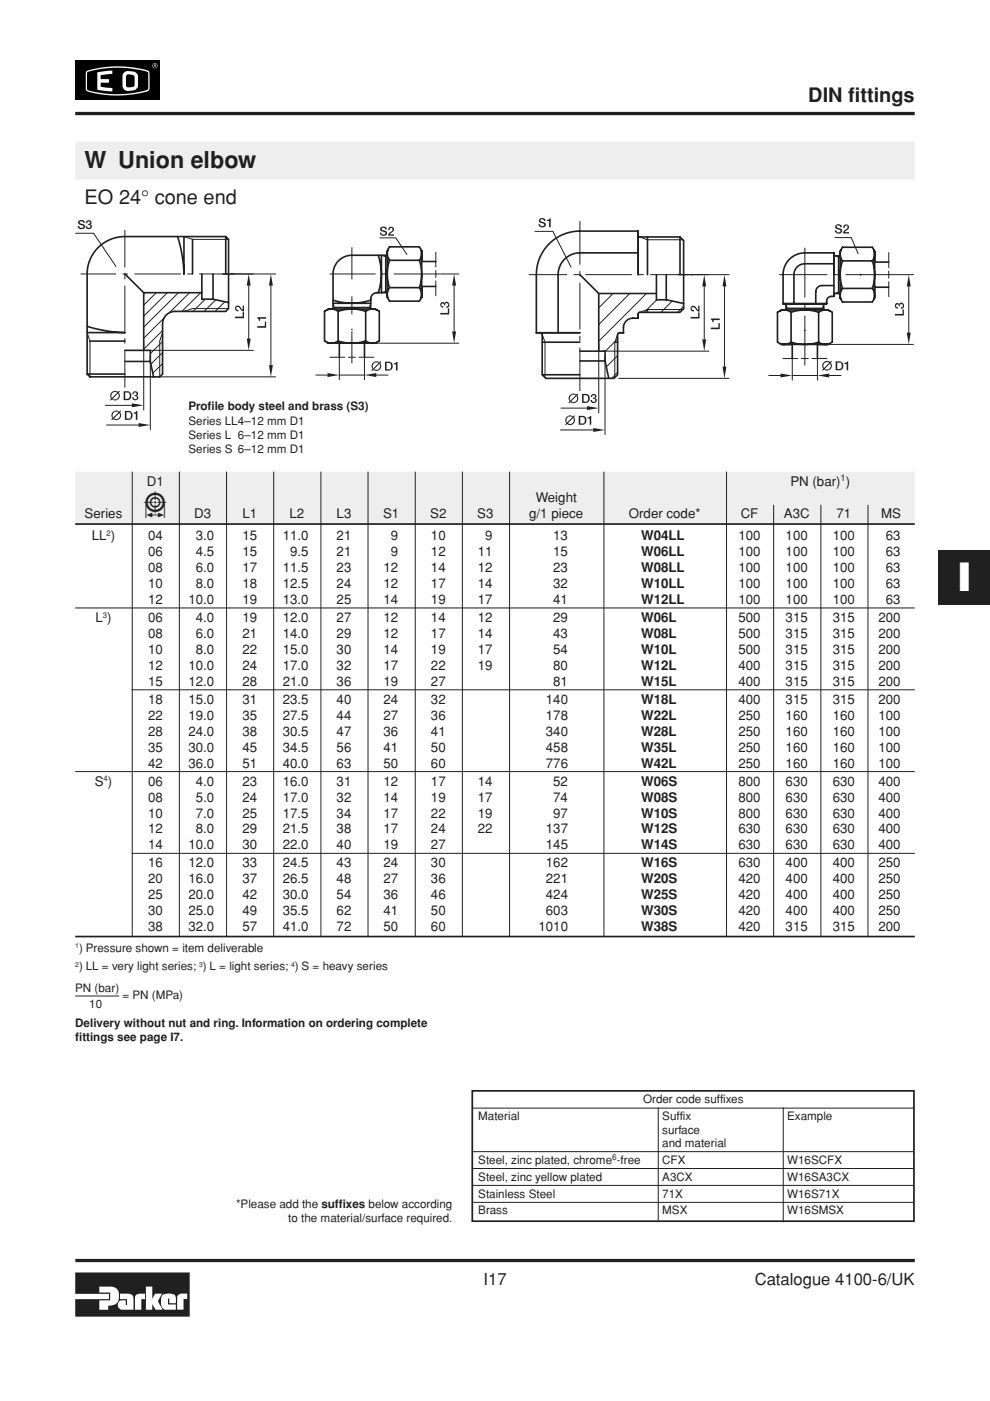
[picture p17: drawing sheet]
<svg xmlns="http://www.w3.org/2000/svg" width="210mm" height="297mm" viewBox="0 0 210 297" stroke-linecap="round" stroke-linejoin="round" font-family="sans-serif">
<defs><g id="words">
<text font-size="8.5" fill="#fff" x="203.1" y="125.2">I</text>
<text font-size="7.1" fill="#231f20" x="30.5" y="109.8">5</text>
<text font-size="4.9" fill="#231f20" x="17.9" y="35.6">W Union elbow</text>
<g font-size="4.2" fill="#231f20">
<text x="171.4" y="21.6">DIN fittings</text>
<text x="17.9" y="43.3">EO 24° cone end</text>
</g>
<g font-size="3.5" fill="#231f20">
<text x="102.5" y="272.4">I17</text>
<text x="160" y="272.4">Catalogue 4100-6/UK</text>
</g>
<g font-size="2.8" fill="#231f20">
<text x="31.1" y="103">D1</text>
<text x="113.6" y="106.4">Weight</text>
<text x="167.6" y="103">PN (bar) )</text>
<text x="17.9" y="109.8">Series</text>
<text x="41.2" y="109.8">D3</text>
<text x="51.4" y="109.8">L1</text>
<text x="61.4" y="109.8">L2</text>
<text x="71.4" y="109.8">L3</text>
<text x="81.2" y="109.8">S1</text>
<text x="91.2" y="109.8">S2</text>
<text x="101.2" y="109.8">S3</text>
<text x="112.2" y="109.8">g/1 piece</text>
<text x="133.3" y="109.8">Order code*</text>
<text x="157" y="109.8">CF</text>
<text x="166.2" y="109.8">A3C</text>
<text x="177.4" y="109.8">71</text>
<text x="186.8" y="109.8">MS</text>
<text x="19.4" y="114.5">LL )</text>
<text x="31.4" y="114.5">04</text>
<text x="31.4" y="117.9">06</text>
<text x="41.5" y="117.9">4.5</text>
<text x="41.5" y="114.5">3.0</text>
<text x="51.4" y="117.9">15</text>
<text x="51.4" y="114.5">15</text>
<text x="60" y="114.5">11.0</text>
<text x="61.5" y="117.9">9.5</text>
<text x="71.4" y="117.9">21</text>
<text x="71.4" y="114.5">21</text>
<text x="82.9" y="117.9">9</text>
<text x="82.9" y="114.5">9</text>
<text x="91.4" y="117.9">12</text>
<text x="91.4" y="114.5">10</text>
<text x="101.3" y="117.9">11</text>
<text x="102.9" y="114.5">9</text>
<text x="117.3" y="117.9">15</text>
<text x="117.3" y="114.5">13</text>
<text x="135.9" y="114.5">W04LL</text>
<text x="135.9" y="117.9">W06LL</text>
<text x="156.6" y="114.5">100</text>
<text x="156.6" y="117.9">100</text>
<text x="166.6" y="114.5">100</text>
<text x="166.6" y="117.9">100</text>
<text x="176.6" y="114.5">100</text>
<text x="176.6" y="117.9">100</text>
<text x="187.8" y="114.5">63</text>
<text x="187.8" y="117.9">63</text>
<text x="31.4" y="121.3">08</text>
<text x="31.4" y="124.7">10</text>
<text x="41.5" y="121.3">6.0</text>
<text x="41.5" y="124.7">8.0</text>
<text x="51.4" y="121.3">17</text>
<text x="51.4" y="124.7">18</text>
<text x="60" y="121.3">11.5</text>
<text x="60" y="124.7">12.5</text>
<text x="71.4" y="121.3">23</text>
<text x="71.4" y="124.7">24</text>
<text x="81.3" y="121.3">12</text>
<text x="81.3" y="124.7">12</text>
<text x="91.4" y="121.3">14</text>
<text x="91.4" y="124.7">17</text>
<text x="101.3" y="121.3">12</text>
<text x="101.3" y="124.7">14</text>
<text x="117.3" y="121.3">23</text>
<text x="117.3" y="124.7">32</text>
<text x="135.9" y="121.3">W08LL</text>
<text x="135.9" y="124.7">W10LL</text>
<text x="156.6" y="121.3">100</text>
<text x="156.6" y="124.7">100</text>
<text x="166.6" y="121.3">100</text>
<text x="166.6" y="124.7">100</text>
<text x="176.6" y="121.3">100</text>
<text x="176.6" y="124.7">100</text>
<text x="187.8" y="121.3">63</text>
<text x="187.8" y="124.7">63</text>
<text x="20.2" y="131.9">L )</text>
<text x="31.4" y="128.1">12</text>
<text x="31.4" y="131.9">06</text>
<text x="40" y="128.1">10.0</text>
<text x="41.5" y="131.9">4.0</text>
<text x="51.4" y="128.1">19</text>
<text x="51.4" y="131.9">19</text>
<text x="60" y="128.1">13.0</text>
<text x="60" y="131.9">12.0</text>
<text x="71.4" y="128.1">25</text>
<text x="71.4" y="131.9">27</text>
<text x="81.3" y="131.9">12</text>
<text x="81.3" y="128.1">14</text>
<text x="91.4" y="131.9">14</text>
<text x="91.4" y="128.1">19</text>
<text x="101.3" y="131.9">12</text>
<text x="101.3" y="128.1">17</text>
<text x="117.3" y="131.9">29</text>
<text x="117.3" y="128.1">41</text>
<text x="135.9" y="128.1">W12LL</text>
<text x="135.9" y="131.9">W06L</text>
<text x="156.6" y="128.1">100</text>
<text x="156.6" y="131.9">500</text>
<text x="166.6" y="128.1">100</text>
<text x="166.6" y="131.9">315</text>
<text x="176.6" y="128.1">100</text>
<text x="176.6" y="131.9">315</text>
<text x="186.2" y="131.9">200</text>
<text x="187.8" y="128.1">63</text>
<text x="31.4" y="135.3">08</text>
<text x="41.5" y="135.3">6.0</text>
<text x="51.4" y="135.3">21</text>
<text x="60" y="135.3">14.0</text>
<text x="71.4" y="135.3">29</text>
<text x="81.3" y="135.3">12</text>
<text x="91.4" y="135.3">17</text>
<text x="101.3" y="135.3">14</text>
<text x="117.3" y="135.3">43</text>
<text x="135.9" y="135.3">W08L</text>
<text x="156.6" y="135.3">500</text>
<text x="166.6" y="135.3">315</text>
<text x="176.6" y="135.3">315</text>
<text x="186.2" y="135.3">200</text>
<text x="31.4" y="138.7">10</text>
<text x="31.4" y="142">12</text>
<text x="40" y="142">10.0</text>
<text x="41.5" y="138.7">8.0</text>
<text x="51.4" y="142">24</text>
<text x="51.4" y="138.7">22</text>
<text x="60" y="142">17.0</text>
<text x="60" y="138.7">15.0</text>
<text x="71.4" y="142">32</text>
<text x="71.4" y="138.7">30</text>
<text x="81.3" y="142">17</text>
<text x="81.3" y="138.7">14</text>
<text x="91.4" y="142">22</text>
<text x="91.4" y="138.7">19</text>
<text x="101.3" y="142">19</text>
<text x="101.3" y="138.7">17</text>
<text x="117.3" y="142">80</text>
<text x="117.3" y="138.7">54</text>
<text x="135.9" y="138.7">W10L</text>
<text x="135.9" y="142">W12L</text>
<text x="156.6" y="138.7">500</text>
<text x="156.6" y="142">400</text>
<text x="166.6" y="138.7">315</text>
<text x="166.6" y="142">315</text>
<text x="176.6" y="138.7">315</text>
<text x="176.6" y="142">315</text>
<text x="186.2" y="138.7">200</text>
<text x="186.2" y="142">200</text>
<text x="31.4" y="145.4">15</text>
<text x="31.4" y="149.2">18</text>
<text x="40" y="145.4">12.0</text>
<text x="40" y="149.2">15.0</text>
<text x="51.4" y="145.4">28</text>
<text x="51.4" y="149.2">31</text>
<text x="60" y="145.4">21.0</text>
<text x="60" y="149.2">23.5</text>
<text x="71.4" y="145.4">36</text>
<text x="71.4" y="149.2">40</text>
<text x="81.3" y="145.4">19</text>
<text x="81.3" y="149.2">24</text>
<text x="91.4" y="145.4">27</text>
<text x="91.4" y="149.2">32</text>
<text x="115.7" y="149.2">140</text>
<text x="117.3" y="145.4">81</text>
<text x="135.9" y="145.4">W15L</text>
<text x="135.9" y="149.2">W18L</text>
<text x="156.6" y="145.4">400</text>
<text x="156.6" y="149.2">400</text>
<text x="166.6" y="145.4">315</text>
<text x="166.6" y="149.2">315</text>
<text x="176.6" y="145.4">315</text>
<text x="176.6" y="149.2">315</text>
<text x="186.2" y="145.4">200</text>
<text x="186.2" y="149.2">200</text>
<text x="31.4" y="152.6">22</text>
<text x="31.4" y="156">28</text>
<text x="40" y="152.6">19.0</text>
<text x="40" y="156">24.0</text>
<text x="51.4" y="152.6">35</text>
<text x="51.4" y="156">38</text>
<text x="60" y="152.6">27.5</text>
<text x="60" y="156">30.5</text>
<text x="71.4" y="152.6">44</text>
<text x="71.4" y="156">47</text>
<text x="81.3" y="152.6">27</text>
<text x="81.3" y="156">36</text>
<text x="91.4" y="152.6">36</text>
<text x="91.4" y="156">41</text>
<text x="115.7" y="152.6">178</text>
<text x="115.7" y="156">340</text>
<text x="135.9" y="152.6">W22L</text>
<text x="135.9" y="156">W28L</text>
<text x="156.6" y="152.6">250</text>
<text x="156.6" y="156">250</text>
<text x="166.6" y="152.6">160</text>
<text x="166.6" y="156">160</text>
<text x="176.6" y="152.6">160</text>
<text x="176.6" y="156">160</text>
<text x="186.2" y="152.6">100</text>
<text x="186.2" y="156">100</text>
<text x="31.4" y="159.4">35</text>
<text x="40" y="159.4">30.0</text>
<text x="51.4" y="159.4">45</text>
<text x="60" y="159.4">34.5</text>
<text x="71.4" y="159.4">56</text>
<text x="81.3" y="159.4">41</text>
<text x="91.4" y="159.4">50</text>
<text x="115.7" y="159.4">458</text>
<text x="135.9" y="159.4">W35L</text>
<text x="156.6" y="159.4">250</text>
<text x="166.6" y="159.4">160</text>
<text x="176.6" y="159.4">160</text>
<text x="186.2" y="159.4">100</text>
<text x="20.1" y="166.6">S )</text>
<text x="31.4" y="162.8">42</text>
<text x="31.4" y="166.6">06</text>
<text x="40" y="162.8">36.0</text>
<text x="41.5" y="166.6">4.0</text>
<text x="51.4" y="162.8">51</text>
<text x="51.4" y="166.6">23</text>
<text x="60" y="162.8">40.0</text>
<text x="60" y="166.6">16.0</text>
<text x="71.4" y="162.8">63</text>
<text x="71.4" y="166.6">31</text>
<text x="81.3" y="166.6">12</text>
<text x="81.3" y="162.8">50</text>
<text x="91.4" y="166.6">17</text>
<text x="91.4" y="162.8">60</text>
<text x="101.3" y="166.6">14</text>
<text x="115.7" y="162.8">776</text>
<text x="117.3" y="166.6">52</text>
<text x="135.9" y="162.8">W42L</text>
<text x="135.9" y="166.6">W06S</text>
<text x="156.6" y="162.8">250</text>
<text x="156.6" y="166.6">800</text>
<text x="166.6" y="162.8">160</text>
<text x="166.6" y="166.6">630</text>
<text x="176.6" y="162.8">160</text>
<text x="176.6" y="166.6">630</text>
<text x="186.2" y="162.8">100</text>
<text x="186.2" y="166.6">400</text>
<text x="31.4" y="169.9">08</text>
<text x="31.4" y="173.3">10</text>
<text x="41.5" y="169.9">5.0</text>
<text x="41.5" y="173.3">7.0</text>
<text x="51.4" y="169.9">24</text>
<text x="51.4" y="173.3">25</text>
<text x="60" y="169.9">17.0</text>
<text x="60" y="173.3">17.5</text>
<text x="71.4" y="169.9">32</text>
<text x="71.4" y="173.3">34</text>
<text x="81.3" y="169.9">14</text>
<text x="81.3" y="173.3">17</text>
<text x="91.4" y="169.9">19</text>
<text x="91.4" y="173.3">22</text>
<text x="101.3" y="169.9">17</text>
<text x="101.3" y="173.3">19</text>
<text x="117.3" y="169.9">74</text>
<text x="117.3" y="173.3">97</text>
<text x="135.9" y="169.9">W08S</text>
<text x="135.9" y="173.3">W10S</text>
<text x="156.6" y="169.9">800</text>
<text x="156.6" y="173.3">800</text>
<text x="166.6" y="169.9">630</text>
<text x="166.6" y="173.3">630</text>
<text x="176.6" y="169.9">630</text>
<text x="176.6" y="173.3">630</text>
<text x="186.2" y="169.9">400</text>
<text x="186.2" y="173.3">400</text>
<text x="31.4" y="176.7">12</text>
<text x="41.5" y="176.7">8.0</text>
<text x="51.4" y="176.7">29</text>
<text x="60" y="176.7">21.5</text>
<text x="71.4" y="176.7">38</text>
<text x="81.3" y="176.7">17</text>
<text x="91.4" y="176.7">24</text>
<text x="101.3" y="176.7">22</text>
<text x="115.7" y="176.7">137</text>
<text x="135.9" y="176.7">W12S</text>
<text x="156.6" y="176.7">630</text>
<text x="166.6" y="176.7">630</text>
<text x="176.6" y="176.7">630</text>
<text x="186.2" y="176.7">400</text>
<text x="31.4" y="180.1">14</text>
<text x="31.4" y="183.9">16</text>
<text x="40" y="180.1">10.0</text>
<text x="40" y="183.9">12.0</text>
<text x="51.4" y="180.1">30</text>
<text x="51.4" y="183.9">33</text>
<text x="60" y="180.1">22.0</text>
<text x="60" y="183.9">24.5</text>
<text x="71.4" y="180.1">40</text>
<text x="71.4" y="183.9">43</text>
<text x="81.3" y="180.1">19</text>
<text x="81.3" y="183.9">24</text>
<text x="91.4" y="180.1">27</text>
<text x="91.4" y="183.9">30</text>
<text x="115.7" y="180.1">145</text>
<text x="115.7" y="183.9">162</text>
<text x="135.9" y="180.1">W14S</text>
<text x="135.9" y="183.9">W16S</text>
<text x="156.6" y="180.1">630</text>
<text x="156.6" y="183.9">630</text>
<text x="166.6" y="180.1">630</text>
<text x="166.6" y="183.9">400</text>
<text x="176.6" y="180.1">630</text>
<text x="176.6" y="183.9">400</text>
<text x="186.2" y="180.1">400</text>
<text x="186.2" y="183.9">250</text>
<text x="31.4" y="187.3">20</text>
<text x="31.4" y="190.7">25</text>
<text x="40" y="187.3">16.0</text>
<text x="40" y="190.7">20.0</text>
<text x="51.4" y="187.3">37</text>
<text x="51.4" y="190.7">42</text>
<text x="60" y="187.3">26.5</text>
<text x="60" y="190.7">30.0</text>
<text x="71.4" y="187.3">48</text>
<text x="71.4" y="190.7">54</text>
<text x="81.3" y="187.3">27</text>
<text x="81.3" y="190.7">36</text>
<text x="91.4" y="187.3">36</text>
<text x="91.4" y="190.7">46</text>
<text x="115.7" y="187.3">221</text>
<text x="115.7" y="190.7">424</text>
<text x="135.9" y="187.3">W20S</text>
<text x="135.9" y="190.7">W25S</text>
<text x="156.6" y="187.3">420</text>
<text x="156.6" y="190.7">420</text>
<text x="166.6" y="187.3">400</text>
<text x="166.6" y="190.7">400</text>
<text x="176.6" y="187.3">400</text>
<text x="176.6" y="190.7">400</text>
<text x="186.2" y="187.3">250</text>
<text x="186.2" y="190.7">250</text>
<text x="31.4" y="194.1">30</text>
<text x="31.4" y="197.5">38</text>
<text x="40" y="194.1">25.0</text>
<text x="40" y="197.5">32.0</text>
<text x="51.4" y="194.1">49</text>
<text x="51.4" y="197.5">57</text>
<text x="60" y="194.1">35.5</text>
<text x="60" y="197.5">41.0</text>
<text x="71.4" y="194.1">62</text>
<text x="71.4" y="197.5">72</text>
<text x="81.3" y="194.1">41</text>
<text x="81.3" y="197.5">50</text>
<text x="91.4" y="194.1">50</text>
<text x="91.4" y="197.5">60</text>
<text x="114.2" y="197.5">1010</text>
<text x="115.7" y="194.1">603</text>
<text x="135.9" y="194.1">W30S</text>
<text x="135.9" y="197.5">W38S</text>
<text x="156.6" y="194.1">420</text>
<text x="156.6" y="197.5">420</text>
<text x="166.6" y="194.1">400</text>
<text x="166.6" y="197.5">315</text>
<text x="176.6" y="194.1">400</text>
<text x="176.6" y="197.5">315</text>
<text x="186.2" y="194.1">250</text>
<text x="186.2" y="197.5">200</text>
</g>
<text font-size="2.6" fill="#231f20" x="16.4" y="48.7">S3</text>
<g font-size="2.5" fill="#231f20">
<text x="40" y="87">Profile body steel and brass (S3)</text>
<text x="40" y="90">Series LL4–12 mm D1</text>
<text x="40" y="93">Series L 6–12 mm D1</text>
<text x="40" y="96">Series S 6–12 mm D1</text>
<text x="16.8" y="201.8">) Pressure shown = item deliverable</text>
<text x="16.8" y="205.8">) LL = very light series; ) L = light series; ) S = heavy series</text>
<text x="15.9" y="210.3">PN (bar)</text>
<text x="18.9" y="213.8">10</text>
<text x="26" y="211.7">= PN (MPa)</text>
<text x="15.9" y="217.8">Delivery without nut and ring. Information on ordering complete</text>
<text x="15.9" y="220.7">fittings see page I7.</text>
<text x="136.3" y="233.9">Order code suffixes</text>
<text x="101.4" y="237.5">Material</text>
<text x="140.4" y="237.5">Suffix</text>
<text x="166.9" y="237.5">Example</text>
<text x="140.4" y="240.3">surface</text>
<text x="140.4" y="243.2">and material</text>
<text x="101.4" y="246.8">Steel, zinc plated, chrome -free</text>
<text x="101.4" y="250.3">Steel, zinc yellow plated</text>
<text x="140.4" y="246.8">CFX</text>
<text x="140.4" y="250.3">A3CX</text>
<text x="166.9" y="246.8">W16SCFX</text>
<text x="166.9" y="250.3">W16SA3CX</text>
<text x="50" y="256.1">*Please add the suffixes below according</text>
<text x="101.4" y="253.9">Stainless Steel</text>
<text x="101.4" y="257.5">Brass</text>
<text x="140.4" y="253.9">71X</text>
<text x="140.4" y="257.5">MSX</text>
<text x="166.9" y="253.9">W16S71X</text>
<text x="166.9" y="257.5">W16SMSX</text>
<text x="61.1" y="259.1">to the material/surface required.</text>
</g>
<text font-size="2" fill="#231f20" x="178.2" y="102.1">1</text>
<g font-size="1.7" fill="#231f20">
<text x="22.6" y="113.6">2</text>
<text x="21.8" y="131">3</text>
<text x="22" y="165.6">4</text>
<text x="129.8" y="245.9">6</text>
</g>
<g font-size="1.4" fill="#231f20">
<text x="15.9" y="200.9">1</text>
<text x="15.9" y="204.9">2</text>
<text x="42.2" y="204.9">3</text>
<text x="61.7" y="204.9">4</text>
</g>
</g></defs>
<path d="M208.9 11.1h1.1M208.9 285.9h1.1" fill="none" stroke="#000" stroke-width=".21"/>
<g fill="#fff">
<path d="M206 9.6h3.9v3h-3.9z"/>
<path d="M206 284.5h3.9v3h-3.9z"/>
<path d="M204.2 288.5h5.7v7h-5.7z"/>
<path d="M204.2 1.6h5.7v7h-5.7z"/>
</g>
<path d="M16 12.9h18v8.3h-18z" fill="#000"/>
<circle cx="32.9" cy="13.9" r=".54" fill="#fff"/>
<circle cx="32.9" cy="13.9" r=".46" fill="#000"/>
<path d="M32.6 13.7l.5 .1v.4l-.4-.2-.1 .2z" fill="#fff"/>
<path d="M32.7 13.8l.3 .1h-.3z" fill="#000"/>
<path d="M18.4 15.1a21.9 21.9 0 0 1 13.1 0l.2 .7-.1 3.3a6.5 6.5 0 0 1-3.5 .9 20.9 20.9 0 0 1-9.8-.8l-.1-.3v-3.5z" fill="#fff"/>
<path d="M18.5 15.3a22 22 0 0 1 12.8 0l.1 .3v3.3a19.8 19.8 0 0 1-9 .9h-.6a7.4 7.4 0 0 1-3.3-.9z" fill="#000"/>
<g fill="#fff">
<path d="M20.6 15.3l3.2-.3v.7l-2.5 .3v.8h1.8v.7h-1.8v.9l2.5 .3v.7l-3.2-.4z"/>
<path d="M26.2 15.5a2.43 2.43 0 0 1 2.9 .2l.2 .5-.2 2.4a2.34 2.34 0 0 1-2.9 .2l-.2-.5v-2.3z"/>
</g>
<path d="M26.8 15.9l.5-.1a1 1 0 0 1 1.2 .5v1.7a1.21 1.21 0 0 1-1.6 .4l-.2-.3z" fill="#000"/>
<path d="M15.9 269.8h24.3v9.4h-24.3v-3.8h7.2v-1.1h-7.2z" fill="#231f20"/>
<g fill="#fff">
<path d="M21.1 272.8h1.9a1.8 1.8 0 0 1 2.2 2.1 1.85 1.85 0 0 1-2.3 1.9v.9h-1.8v-2h2.3v-1.7h-2.3z"/>
<path d="M30.9 272.8h1.4v2.6l.6-1.1h1.5l-.9 1.6 1 1.8h-1.5l-.7-1.2v1.2h-1.4z"/>
<path d="M34.4 274.6a2.29 2.29 0 0 1 2.8 .2l.1 1.5h-1.4v-1h-.3v1.3h1.7v1.1l-2.5-.1a2.51 2.51 0 0 1-.4-3z"/>
<path d="M28.7 274.7l.9-.4h1.1v1.1h-.7v2.3h-1.4v-2.7z"/>
<path d="M25.4 274.3a3.5 3.5 0 0 1 2.8 .5l.1 2.9h-2.6a1.07 1.07 0 0 1-.7-1.4 1.07 1.07 0 0 1 1.5-.6h.2v1h.2v-1.3h-1.5z"/>
<path d="M37.7 274.7l.8-.4h1.2v1.1h-.8v2.3h-1.3v-2.7z"/>
</g>
<path d="M198.9 116.7h11v11.6h-11z" fill="#231f20"/>
<path d="M15.9 24.1h178M16 267.3h178" fill="none" stroke="#231f20" stroke-width=".7" stroke-linecap="butt"/>
<path d="M80.2 54.1l.5 2.3 .2 1.7v-4M81.8 54.4v3.7M82.1 54.1h-7.5a4 4 0 0 0-4 4v7.4M89.2 52.8a2.33 2.33 0 0 1-.3 2.4h-6.3M89.4 53.2v4.9M70.6 63.6l1.7 .5 2.3 .2h-4M70.9 65.2h3.7M82.6 61h6.3M82.6 63.8h6.3" fill="none" stroke="#231f20" stroke-width=".35"/>
<path d="M70 58.1h9.6M80.9 54.1l1.2 .3M81.1 58.1h1M83.6 58.1h9.6M70.6 64.3l.3 1.2" fill="none" stroke="#231f20" stroke-width=".21"/>
<circle cx="82.6" cy="63.8" r=".17" fill="#231f20"/>
<path d="M82.3 52.8a2.35 2.35 0 0 0 .3 2.4l-.4 1.4-.1 1.5v-4.9l.5-.9h6.3l.5 .9M88.9 55.2l.4 1.4 .1 1.5M89.5 55.4h2.9M82.1 63v-4.9l.1 1.5 .4 1.4a2.36 2.36 0 0 0-.3 2.3M89.4 63v-4.9l-.1 1.5-.4 1.4a2.34 2.34 0 0 1 .3 2.3M89.4 63l-.5 .8M89.4 60.8v2.2M89.5 60.7h2.9" fill="none" stroke="#231f20" stroke-width=".35"/>
<path d="M92.4 53.5v3.1M92.4 57.3v1.5M92.4 59.6v3.1M93.4 58.1h3.9M75.6 72.8h21.7M96.3 60.6v9.7" fill="none" stroke="#231f20" stroke-width=".21"/>
<g fill="#231f20">
<path d="M96.3 58.1l.4 2.5h-.8z"/>
<path d="M95.9 70.3h.8l-.4 2.5z"/>
<path d="M93.3 66.3h1.7v-.9h.2v1.3h-1.9z" fill-rule="evenodd"/>
<path d="M95 64.1l.1 .1a.68 .68 0 0 1-.2 1l-.3 .1v-.3l.4-.2z" fill-rule="evenodd"/>
<path d="M94.4 64.1l.2-.1 .4 .1v.5a.33 .33 0 0 0-.3-.3 .33 .33 0 0 0-.3 .4z" fill-rule="evenodd"/>
<path d="M94.2 64.2v.1l.2-.2v.7h-.2z" fill-rule="evenodd"/>
<path d="M93.6 64.6l.1 .3h.3v.3l-.4-.1z" fill-rule="evenodd"/>
<path d="M93.5 64.2l.6-.1 .1 .6a.28 .28 0 0 0-.3-.3 .28 .28 0 0 0-.3 .2v.5l-.3-.4z" fill-rule="evenodd"/>
</g>
<g fill="none" stroke="#231f20" stroke-width=".35">
<path d="M81.8 58.1v3.7M69.3 65.7a2.38 2.38 0 0 1 2.4 .3M71.7 72.3a2.42 2.42 0 0 1-2.4 .3M71.7 72.3l1.4 .3 1.5 .2h-5h2.3M71.7 66l1.4-.4 1.5-.1h-5l-.8 .5v6.3l.8 .5M71.7 66v6.3M71.9 72.8v2.9M74.6 69.8h.1M74.6 65.2h3.7M77.3 72.8v2.9M77.5 66l-1.4-.4-1.5-.1h5l.8 .5v6.3l-.8 .5h-5l1.5-.2 1.4-.3M77.5 72.3a2.42 2.42 0 0 0 2.4 .3"/>
<path d="M77.5 66v6.3M78.6 63.6l-1.7 .5-2.3 .2h4M79.9 65.7a2.38 2.38 0 0 0-2.4 .3M80.2 62.1l.5-2.3 .2-1.7v4M82.1 62.1h-2.2a1.33 1.33 0 0 0-1.3 1.3v2.1M82.1 63l.5 .8"/>
</g>
<path d="M74.6 52.5v6.6M80.5 50.4h3.4l2.4 3.6M69.9 75.7h3.2M73.9 75.7h1.5M74.6 62.9v3.7M74.6 70.3v6.7M76.1 75.7h3.2M78.6 64.3l-.3 1.2M82.1 61.8l-1.2 .3" fill="none" stroke="#231f20" stroke-width=".21"/>
<g fill="#231f20">
<path d="M80.5 49.3h.4l.1 .3 .3 .1h-.6z" fill-rule="evenodd"/>
<path d="M80.7 48.3h.6a.28 .28 0 0 0-.4 .3 .28 .28 0 0 0 .4 .2 .59 .59 0 0 1 .8 .6 .59 .59 0 0 1-.7 .6l-.7-.3h.6a.34 .34 0 0 0 .4-.4 .34 .34 0 0 0-.5-.2h-.1a.51 .51 0 0 1-.4-.8z" fill-rule="evenodd"/>
<path d="M80.7 48.3l.4-.3 .5 .1 .3 .2 .1 .3h-.3l-.2-.3z" fill-rule="evenodd"/>
<path d="M82.9 48.3h.5a.95 .95 0 0 1-.7 1.3l-.1 .1h.9v.3h-1.2l.1-.5 .4-.3a.45 .45 0 0 0 .4-.4 .45 .45 0 0 0-.3-.5z" fill-rule="evenodd"/>
<path d="M82.5 48.2a.66 .66 0 0 1 .9 .1l-.6 .1-.2 .4h-.3z" fill-rule="evenodd"/>
</g>
<path d="M67 79.5h2.4M71.9 75.3v5.2M77.3 75.3v5.2M79.8 79.5h2.5" fill="none" stroke="#231f20" stroke-width=".21"/>
<g fill="#231f20">
<path d="M79.2 78.4h1.3l-.6 .2z" fill-rule="evenodd"/>
<path d="M80.4 77.1h.3l.1 .2-.1 .8-.2 .3h-.7l.4-.1 .3-.3 .1-.4z" fill-rule="evenodd"/>
<path d="M79 77l.8-.2a.78 .78 0 0 0-.6 1.3h-.3l-.1-.4z" fill-rule="evenodd"/>
<path d="M79.2 76.8l.5-.2 .7 .2z" fill-rule="evenodd"/>
<path d="M79.2 76.8h1.2l.3-.2 .1 .1-.2 .3 .1 .1h-.3l-1.1 1.1 1.2 .2h-1.3l-.3 .3-.2-.2 .3-.3-.1-.1h.3l1.1-1.1z" fill-rule="evenodd"/>
<path d="M82.3 76.9h.7l.3 .6-.3 .8h-1h.4a.68 .68 0 0 0 .5-.7 .68 .68 0 0 0-.6-.7z" fill-rule="evenodd"/>
<path d="M81.6 76.7h1l.4 .2h-1v1.4h1l-.1 .2-1.3 .1z" fill-rule="evenodd"/>
<path d="M83.5 77l.8-.3v1.9h-.3v-1.3h-.5z" fill-rule="evenodd"/>
</g>
<path d="M71.9 79.5h5.4" fill="none" stroke="#231f20" stroke-width=".21"/>
<g fill="#231f20">
<path d="M69.4 79.1l2.5 .4-2.5 .4z"/>
<path d="M77.3 79.5l2.5-.4v.8z"/>
</g>
<g fill="none" stroke="#231f20" stroke-width=".21">
<path d="M16 49.5h3.8l4.8 7M17.1 58.1h7.4M26 58.1h1M26.5 48.8v7.9M26.5 58.2v.9M28.5 58.1h9.8M39 50.2l1.8 .6h7.7M39.8 58.1h1M42.3 58.1h11.4M18.5 70.5l.6 1.8v7.6M26.5 60.6v9.7M26.5 71.8v1"/>
<path d="M26.5 74.3v7.8M31.5 74.3h22.2M33.9 72.3v7.6M40.8 65.4h7.7M52.7 60.6v11.2"/>
</g>
<g fill="none" stroke="#231f20" stroke-width=".35">
<path d="M26.5 58.1l4 4v12.2M37.7 50.2a29.3 29.3 0 0 1 1.3 7.9v-7.9M40.8 50.8v7.3M42.8 58.1v5.3h2.4l3.3 .7M45.2 58.1v5.3M47.9 50.2h-21.4a8 8 0 0 0-8 7.9v21.2M47.9 58.1v-7.9l.6 .6v14.6l-.6 .6h-10.8M18.5 69.2a29.8 29.8 0 0 0 8 1.3h-8M18.5 79.3h8M19.1 72.3h7.4M26.5 76.6h5.4l.7 3.3M26.5 74.3h5.4v2.3"/>
<path d="M30.5 62.1h12.3M34.5 68.7v10.6l-.6 .6h-14.8l-.6-.6"/>
</g>
<g fill="#231f20">
<path d="M52.7 58.1l.4 2.5h-.8z"/>
<path d="M52.3 71.8h.8l-.4 2.5z"/>
<path d="M49.8 67.1h1.6v-.9h.3v1.3h-1.9z" fill-rule="evenodd"/>
<path d="M50.1 64.9a1.02 1.02 0 0 1 1.3 .7l.1 .1v-.9h.2v1.2l-.4-.1-.6-.7a.34 .34 0 0 0-.4-.1 .34 .34 0 0 0-.2 .3z" fill-rule="evenodd"/>
<path d="M50 64.9l.1 .7 .4 .1v.3h-.1a.63 .63 0 0 1-.5-.4 .63 .63 0 0 1 .1-.7z" fill-rule="evenodd"/>
</g>
<path d="M47.3 58.1h11.1M33.6 79.9h24.8M57.4 60.6v16.8" fill="none" stroke="#231f20" stroke-width=".21"/>
<g fill="#231f20">
<path d="M57.4 58.1l.5 2.5h-.9z"/>
<path d="M57 77.4h.9l-.5 2.5z"/>
<path d="M54.5 69.2h1.6v-1h.3v1.3h-1.9z" fill-rule="evenodd"/>
<path d="M54.6 67.2h1.8v.4h-1.3v.4h-.2z" fill-rule="evenodd"/>
</g>
<path d="M31.9 75.3v15.8M22.6 90.1h6.8" fill="none" stroke="#231f20" stroke-width=".21"/>
<g fill="#231f20">
<path d="M29.4 89.7l2.5 .4-2.5 .4z"/>
<path d="M24 88.9h1.3l-.6 .2z" fill-rule="evenodd"/>
<path d="M25.3 87.6h.2l.1 .2v.8l-.3 .3-.7-.1 .4-.1 .4-.3v-.4z" fill-rule="evenodd"/>
<path d="M23.9 87.4l.7-.1a.77 .77 0 0 0-.6 1.2l-.2 .1-.2-.5z" fill-rule="evenodd"/>
<path d="M24 87.3l.6-.3 .7 .3z" fill-rule="evenodd"/>
<path d="M24 87.3h1.3l.2-.3 .2 .2-.3 .2 .1 .2h-.2l-1.1 1.1 1.1 .2h-1.3l-.2 .2-.2-.2 .3-.2-.1-.1 .2-.1 1.1-1.1z" fill-rule="evenodd"/>
<path d="M27.1 87.4h.8l.2 .6-.2 .8-1.1-.1h.4a.68 .68 0 0 0 .6-.7 .68 .68 0 0 0-.7-.6z" fill-rule="evenodd"/>
<path d="M26.5 87.1h.9l.5 .3h-1.1v1.3l1.1 .1-.1 .1-1.3 .1z" fill-rule="evenodd"/>
<path d="M28.3 87.5l.8-.3v1.8h-.3v-1.3h-.5z" fill-rule="evenodd"/>
</g>
<path d="M30.5 72.7v14.2M22.3 85.9h5.7" fill="none" stroke="#231f20" stroke-width=".21"/>
<g fill="#231f20">
<path d="M28 85.5l2.5 .4-2.5 .4z"/>
<path d="M23.8 84.7h1.2a1.03 1.03 0 0 1-1.2 0z" fill-rule="evenodd"/>
<path d="M25 83.4l.3 .1 .1 .7-.4 .5h-.6l.1-.1a.78 .78 0 0 0 .5-1.2z" fill-rule="evenodd"/>
<path d="M23.6 83.2l.8-.1h-.2a.78 .78 0 0 0-.5 1.2l-.2 .1-.1-.5z" fill-rule="evenodd"/>
<path d="M23.7 83.1l.6-.2 .7 .2z" fill-rule="evenodd"/>
<path d="M23.7 83.1h1.3l.3-.3 .1 .2-.2 .2 .1 .2h-.3l-1.1 1.1 1.1 .2h-1.2l-.3 .2-.2-.1 .3-.3-.1-.1 .3-.1 1.1-1z" fill-rule="evenodd"/>
<path d="M26.9 83.2h.7l.2 .7-.2 .7h-1.1h.4a.63 .63 0 0 0 .6-.9l-.2-.3z" fill-rule="evenodd"/>
<path d="M26.2 83h1l.4 .2h-1.1v1.4h1.1l-.1 .1-1.3 .1z" fill-rule="evenodd"/>
<path d="M28 84.2h.3l.2 .4h.7l-.3 .2a.64 .64 0 0 1-.9-.6z" fill-rule="evenodd"/>
<path d="M28.6 84h.6l.1 .3-.1 .3h-.5a.33 .33 0 0 0 .3-.3 .33 .33 0 0 0-.4-.3z" fill-rule="evenodd"/>
<path d="M28.5 83.8h.6h-.1l.2 .2h-.7z" fill-rule="evenodd"/>
<path d="M28.2 83.2h.5l-.3 .1v.3h-.3z" fill-rule="evenodd"/>
<path d="M28.2 83.1l.2-.1a.53 .53 0 0 1 .7 .1 .53 .53 0 0 1 0 .7h-.5a.28 .28 0 0 0 .4-.3 .28 .28 0 0 0-.3-.3z" fill-rule="evenodd"/>
</g>
<path d="M37.1 66a2.65 2.65 0 0 0-2.6 2.7" fill="none" stroke="#231f20" stroke-width=".35"/>
<g fill="none" stroke="#231f20" stroke-width=".21">
<path d="M189.4 58.2h4.3M30.8 62.1l-.3 .3M33.1 62.1l-2.6 2.6M34.5 70.5l-.6 1.8M34.5 70.1l-4 3.9M34.5 72.4l-2.6 2.6M34.5 74.7l-2.5 2.5M34.5 77.1l-2.1 2M34.8 67.4l-4.3 4.3M35.5 62.1l-5 4.9M37.8 62.1l-7.3 7.3M40.2 62.1l-4.3 4.2"/>
<path d="M40.8 65.4l-1.8 .6M42.6 62.1l-4 3.9M43.5 63.4l-2.6 2.6M45.7 63.6l-2.4 2.4M47.7 64l-2.1 2M171.7 73h22M192.7 60.7v9.8"/>
</g>
<g fill="#231f20">
<path d="M192.7 58.2l.4 2.5h-.8z"/>
<path d="M192.3 70.5h.8l-.4 2.5z"/>
<path d="M189.7 66.6h1.7v-1h.2v1.3h-1.9z" fill-rule="evenodd"/>
<path d="M191.4 64.3l.3 .5a.6 .6 0 0 1-.7 .7v-.3l.4-.2z" fill-rule="evenodd"/>
<path d="M190.8 64.3l.3-.1 .3 .1v.5a.33 .33 0 0 0-.3-.3 .33 .33 0 0 0-.3 .4z" fill-rule="evenodd"/>
<path d="M190.6 64.4v.1l.2-.2v.7h-.3z" fill-rule="evenodd"/>
<path d="M190 64.8l.1 .3h.3v.3l-.4-.1z" fill-rule="evenodd"/>
<path d="M189.9 64.4l.3-.2 .3 .1v.6a.28 .28 0 0 0-.2-.4 .28 .28 0 0 0-.3 .3v.5l-.3-.4z" fill-rule="evenodd"/>
</g>
<path d="M165.3 58.2h10M170.6 52.6v10.4M176.8 58.2h1M177.8 54.5h.3M179.3 58.2h10.1M170.6 64.5v1M170.6 67v10.4M177.8 61.9h.3" fill="none" stroke="#231f20" stroke-width=".21"/>
<path d="M176.8 53.6h-6.1a4.6 4.6 0 0 0-4.7 4.6v6.2M176.8 55.9h-6.2a2.32 2.32 0 0 0-2.3 2.3v6.2M176.8 58.2v-4.6v4.6M177 54.2h1.1M177.8 54.2v4M170.6 64.4h-4.6h4.6M170.6 64.4h4.7M176.3 62.8a1.01 1.01 0 0 0-1 1v.6M177 62.2h1.1" fill="none" stroke="#231f20" stroke-width=".35"/>
<circle cx="175.3" cy="64.4" r=".17" fill="#231f20"/>
<path d="M176.8 54l.2 .2M176.8 58.2v4.6M177.8 58.2v4M177 62.2l-.2 .2v.4h-.5" fill="none" stroke="#231f20" stroke-width=".35"/>
<path d="M176.9 54.2l.9 .3M177.8 61.9l-.9 .3" fill="none" stroke="#231f20" stroke-width=".21"/>
<g fill="#231f20">
<circle cx="176.8" cy="53.6" r=".17"/>
<circle cx="182.5" cy="58.2" r=".17"/>
</g>
<path d="M178.3 52.9a2.38 2.38 0 0 0 .3 2.4M178.6 55.3l-.3 1.4-.2 1.5v-4.9l.5-.9h6.4l.4 .9v2.2l3 .1M178.6 55.3h6.4M185.3 52.9a2.36 2.36 0 0 1-.3 2.4M185.4 53.3v4.9l-.1-1.5-.3-1.4M176.8 60.5h-2.5a1.32 1.32 0 0 0-1.3 1.4v2.5M178.3 63.5a2.38 2.38 0 0 1 .3-2.3l-.3-1.5-.2-1.4v4.9l.5 .8h6.4M178.6 61.2h6.4l.3-1.5 .1-1.4v4.9M185.5 60.9h2.9" fill="none" stroke="#231f20" stroke-width=".35"/>
<circle cx="182.5" cy="58.2" r=".17" fill="#231f20"/>
<g fill="none" stroke="#231f20" stroke-width=".35">
<path d="M165.4 65.9a2.38 2.38 0 0 1 2.3 .3M165.7 73h2.3M166.6 65.4h8M167.7 66.2l1.4-.4 1.5-.1h-4.9l-.9 .5v6.3l.9 .5h4.9l-1.5-.1-1.4-.4M167.7 72.5a2.36 2.36 0 0 1-2.3 .3M167.7 66.2v6.3M168 73.1v2.9M170.6 64.4h-4.6l.6 .1v1.2M170.6 70.1h.1M173.3 73.1v2.9M173.6 66.2l-1.5-.4-1.4-.1h4.9l.9 .5v6.3l-.9 .5h-2.3M173.6 72.5l-1.5 .4-1.4 .1h4.9"/>
<path d="M173.6 72.5a2.36 2.36 0 0 0 2.3 .3M173.6 66.2v6.3M174.8 64.4l-.2 .2v1.1M175.3 64.4h-4.7h4.7M175.9 65.9a2.38 2.38 0 0 0-2.3 .3M185 61.2a2.36 2.36 0 0 1 .3 2.3M185.4 60.9v2.3l-.4 .8"/>
</g>
<path d="M177 50.4h3.5l1.4 3.4M188.4 53.6v3.1M188.4 57.5v1.5M188.4 59.7v3.2M166 76h3.1M166.6 64.5l.3 1.2M169.9 76h1.5M172.1 76h3.2M174.7 64.5l-.4 1.2" fill="none" stroke="#231f20" stroke-width=".21"/>
<g fill="#231f20">
<path d="M177 48.9h.3l.2 .3 .3 .1h-.7z" fill-rule="evenodd"/>
<path d="M177.2 47.8h.5a.25 .25 0 0 0-.3 .2 .25 .25 0 0 0 .2 .3l.4 .1a.55 .55 0 0 1 .5 .5 .55 .55 0 0 1-.4 .6h-.5l-.5-.2h.7a.32 .32 0 0 0 .4-.4 .32 .32 0 0 0-.5-.2 .57 .57 0 0 1-.5-.3 .57 .57 0 0 1 0-.6z" fill-rule="evenodd"/>
<path d="M177.2 47.7l.5-.2a.67 .67 0 0 1 .8 .6h-.3l-.3-.3z" fill-rule="evenodd"/>
<path d="M179.4 47.8h.5l.1 .5-.9 .9h.9v.3h-1.3l.2-.5 .6-.4a.38 .38 0 0 0 .2-.4 .38 .38 0 0 0-.3-.4z" fill-rule="evenodd"/>
<path d="M179 47.8a.66 .66 0 0 1 .9 0l-.6 .1-.2 .4h-.3z" fill-rule="evenodd"/>
</g>
<path d="M163 79.6h2.5M168 75.5v5.1M173.3 75.6v5M175.8 79.6h2.5" fill="none" stroke="#231f20" stroke-width=".21"/>
<g fill="#231f20">
<path d="M174.7 78.3h1.3l-.6 .3z" fill-rule="evenodd"/>
<path d="M176 77.1l.2-.1 .1 .2v.8l-.3 .3h-.6a.77 .77 0 0 0 .7-.4 .77 .77 0 0 0-.1-.8z" fill-rule="evenodd"/>
<path d="M174.6 76.8h.8h-.4a.79 .79 0 0 0-.3 1.2h-.2l-.2-.4z" fill-rule="evenodd"/>
<path d="M174.7 76.8a1.02 1.02 0 0 1 1.3-.1z" fill-rule="evenodd"/>
<path d="M174.7 76.8l1.3-.1 .2-.2 .2 .2-.3 .2 .1 .1-.2 .1-1.1 1.1 1.1 .1h-1.3l-.2 .3-.2-.2 .3-.2-.1-.2h.2l1.1-1.1z" fill-rule="evenodd"/>
<path d="M177.8 76.9l.8-.1 .2 .7-.2 .8-1.1-.1h.4a.53 .53 0 0 0 .6-.5l-.1-.6z" fill-rule="evenodd"/>
<path d="M177.2 76.6h1l.4 .2-1.1 .1v1.3l1.1 .1-.1 .1-1.3 .1z" fill-rule="evenodd"/>
<path d="M179 77l.8-.4v1.9h-.3v-1.3h-.5z" fill-rule="evenodd"/>
</g>
<path d="M168 79.6h5.3" fill="none" stroke="#231f20" stroke-width=".21"/>
<g fill="#231f20">
<path d="M173.3 79.6l2.5-.4v.8z"/>
<path d="M165.5 79.2l2.5 .4-2.5 .4z"/>
</g>
<path d="M112.2 58.2h8M121.7 58.2h1M122.9 46.9v9.1M122.9 57.5v1M124.2 58.2h9.7M135.4 58.2h1M137.9 58.2h8M122.9 60v9.8M122.9 71.3v1M122.9 73.8v9" fill="none" stroke="#231f20" stroke-width=".21"/>
<path d="M135.3 58.2v-9.2h-12.3a9.2 9.2 0 0 0-9.3 9.2v12.4M135.3 53.6h-12.4a4.6 4.6 0 0 0-4.6 4.6v12.4M135.3 67.5h-1.1a1.99 1.99 0 0 0-2 2v1.1" fill="none" stroke="#231f20" stroke-width=".35"/>
<circle cx="146.6" cy="58.2" r=".17" fill="#231f20"/>
<path d="M135.7 50.2h8.5v8M139.2 58.2v5.4h2.1M141.3 58.2v5.4l3.6 .7M144.9 51v7.2" fill="none" stroke="#231f20" stroke-width=".35"/>
<path d="M137.3 50.8h7.5M126.9 72.9v14.6M119 86.5h5.5" fill="none" stroke="#231f20" stroke-width=".21"/>
<g fill="#231f20">
<path d="M124.5 86.1l2.4 .4-2.4 .4z"/>
<path d="M121 85.3h1.2l-.5 .2z" fill-rule="evenodd"/>
<path d="M122.2 84h.3l.1 .2-.1 .8-.3 .3-.6-.1 .4-.1 .3-.3 .1-.4z" fill-rule="evenodd"/>
<path d="M120.8 83.8l.8-.1-.7 .3-.1 .5 .2 .4-.3 .1-.1-.6z" fill-rule="evenodd"/>
<path d="M120.9 83.7l.6-.3 .7 .3z" fill-rule="evenodd"/>
<path d="M120.9 83.7h1.3l.3-.3 .1 .2-.2 .2 .1 .2h-.3l-1.1 1.1 1.1 .2h-1.2l-.3 .2-.2-.1 .3-.3-.1-.1 .3-.1 1-1.1z" fill-rule="evenodd"/>
<path d="M124.1 83.8h.7l.2 .6-.2 .8-1.1-.1h.4a.68 .68 0 0 0 .6-.7 .68 .68 0 0 0-.6-.6z" fill-rule="evenodd"/>
<path d="M123.4 83.5h.9l.5 .3h-1.1v1.3l1.1 .1-.1 .1-1.3 .1z" fill-rule="evenodd"/>
<path d="M125.2 84.8h.3l.2 .4h.7l-.1 .1a.66 .66 0 0 1-.7 .1 .66 .66 0 0 1-.4-.6z" fill-rule="evenodd"/>
<path d="M125.8 84.6l.6-.1 .1 .3-.1 .4h-.5a.33 .33 0 0 0 .3-.4 .33 .33 0 0 0-.4-.2z" fill-rule="evenodd"/>
<path d="M125.7 84.3h.6l-.1 .1 .2 .1-.7 .1z" fill-rule="evenodd"/>
<path d="M125.4 83.8h.5l-.3 .1v.3h-.3z" fill-rule="evenodd"/>
<path d="M125.5 83.7l.1-.1a.53 .53 0 0 1 .7 .1 .53 .53 0 0 1 0 .6h-.5a.28 .28 0 0 0 .4-.2 .28 .28 0 0 0-.3-.3h-.5z" fill-rule="evenodd"/>
</g>
<path d="M144.2 50.2l.7 .8M144.9 58.2v7.3l-.7 .7h-8.5M135.3 66.6v.9" fill="none" stroke="#231f20" stroke-width=".35"/>
<path d="M137.3 65.6h7.5" fill="none" stroke="#231f20" stroke-width=".21"/>
<g fill="#231f20">
<circle cx="135.3" cy="49" r=".17"/>
<circle cx="135.3" cy="67.5" r=".17"/>
</g>
<path d="M135.3 49.8l.1 .3 .3 .1M135.3 49v9.2M137.3 50.2v8M113.7 70.6h9.2M115 71v8.5M122.9 76.5h5.4l.8 3.7M122.9 74.5h5.4v2M126.9 62.2h12.3M130.9 71v8.5l-.7 .7h-14.5l-.7-.7h7.9M131.3 70.6h.9M135.7 66.2l-.4 .3v1M137.3 65.6v.6" fill="none" stroke="#231f20" stroke-width=".35"/>
<path d="M135.5 50.2l1.8 .6M115.6 72.6v7.4M130.4 72.6v7.4M137.3 65.6l-1.8 .6" fill="none" stroke="#231f20" stroke-width=".21"/>
<g fill="#231f20">
<circle cx="113.7" cy="70.6" r=".17"/>
<circle cx="132.2" cy="70.6" r=".17"/>
</g>
<path d="M113.7 70.6h9.2M114.6 70.6l.2 .1 .2 .3M115 72.6h7.9M130.4 72.6h.5M131.3 70.6l-.2 .1-.2 .3" fill="none" stroke="#231f20" stroke-width=".35"/>
<path d="M143.7 58.2h10.9M114.9 70.8l.7 1.8M131 70.8l-.6 1.8M153.6 60.7v17M131.2 80.2h23.4" fill="none" stroke="#231f20" stroke-width=".21"/>
<g fill="#231f20">
<path d="M153.6 58.2l.4 2.5h-.8z"/>
<path d="M153.2 77.7h.8l-.4 2.5z"/>
<path d="M150.7 69.5h1.6v-1h.3v1.3h-1.9z" fill-rule="evenodd"/>
<path d="M150.7 67.5h1.9v.4h-1.3v.4h-.3z" fill-rule="evenodd"/>
</g>
<path d="M122.9 58.2l4 4v12.3M131.3 70.6h.9" fill="none" stroke="#231f20" stroke-width=".35"/>
<path d="M113.4 49.1h3.8l3.9 7.5M130 62.2l-3.1 3.1M130.9 71.9l-2.6 2.6M130.9 75.4l-2.3 2.4M130.9 78.9l-1.2 1.3M133.5 62.2l-6.6 6.6M137.1 62.2l-10.2 10.1M139.3 63.6l-2.7 2.6M142.5 63.8l-2.4 2.4M144.9 64.9l-1.2 1.3" fill="none" stroke="#231f20" stroke-width=".21"/>
<g fill="#231f20">
<path d="M114.2 47.5h.3l.2 .4h.3l-.7 .1z" fill-rule="evenodd"/>
<path d="M114.3 46.5h.6a.25 .25 0 0 0-.3 .2 .25 .25 0 0 0 .2 .3 .71 .71 0 0 1 .9 .8l-.6 .4-.8-.2 .7-.1a.32 .32 0 0 0 .4-.3 .32 .32 0 0 0-.5-.3 .56 .56 0 0 1-.5-.2 .56 .56 0 0 1-.1-.6z" fill-rule="evenodd"/>
<path d="M114.4 46.4l.3-.2 .6 .1 .3 .2 .1 .3h-.4l-.2-.3z" fill-rule="evenodd"/>
<path d="M116 46.6l.7-.3v1.9h-.3v-1.3h-.4z" fill-rule="evenodd"/>
</g>
<path d="M143.7 58.2h6.6M128 74.5h22.3M149.3 60.7v11.3" fill="none" stroke="#231f20" stroke-width=".21"/>
<g fill="#231f20">
<path d="M149.3 58.2l.4 2.5h-.8z"/>
<path d="M148.9 72h.8l-.4 2.5z"/>
<path d="M146.4 67.2h1.6v-1h.3v1.3h-1.9z" fill-rule="evenodd"/>
<path d="M146.6 64.9a1.14 1.14 0 0 1 1.4 .8v-.9h.3v1.3l-.5-.2-.3-.4a.4 .4 0 0 0-.4-.4 .4 .4 0 0 0-.4 .3z" fill-rule="evenodd"/>
<path d="M146.6 65v-.1l.1 .7 .4 .2v.3a.65 .65 0 0 1-.6-.3 .65 .65 0 0 1 0-.7z" fill-rule="evenodd"/>
</g>
<path d="M128.3 75.5v16.7M118.8 91.2h7" fill="none" stroke="#231f20" stroke-width=".21"/>
<g fill="#231f20">
<path d="M125.8 90.7l2.5 .5-2.5 .4z"/>
<path d="M120.2 89.9h1.3a1.01 1.01 0 0 1-1.3 0z" fill-rule="evenodd"/>
<path d="M121.5 88.6h.3l.1 .2-.1 .7-.3 .4h-.6l.4-.1 .3-.4 .1-.4z" fill-rule="evenodd"/>
<path d="M120.2 88.3h.7l-.7 .4-.1 .5 .1 .4h-.2l-.1-.7z" fill-rule="evenodd"/>
<path d="M120.2 88.3l.6-.2 .7 .2z" fill-rule="evenodd"/>
<path d="M120.2 88.3h1.3l.3-.3 .1 .2-.2 .3 .1 .1h-.3l-1.1 1.1 1.1 .2h-1.3l-.2 .3-.2-.2 .3-.3-.1-.1h.2l1.1-1.1z" fill-rule="evenodd"/>
<path d="M123.4 88.4h.7l.2 .6-.2 .8h-1.1h.4a.65 .65 0 0 0 .6-.9l-.2-.4z" fill-rule="evenodd"/>
<path d="M122.7 88.2h1l.4 .2h-1.1v1.4l1 .1-.3 .1-1 .1z" fill-rule="evenodd"/>
<path d="M124.6 88.5l.8-.3v1.9h-.4v-1.4h-.4z" fill-rule="evenodd"/>
</g>
<path d="M15.9 105.6h178.1" fill="none" stroke="#eeeeef" stroke-width="11.1" stroke-linecap="butt"/>
<path d="M15.9 111.1h178.1M15.9 198.6h178.1M100.1 231.3h93.7v27.6h-93.7z" fill="none" stroke="#231f20" stroke-width=".36"/>
<g fill="none" stroke="#231f20" stroke-width=".21">
<path d="M28 100v98.5M38 100v98.5M48 100v98.5M58 100v98.5M68 100v98.5M78 100v98.5M88 100v98.5M98 100v98.5M108 100v98.5M128 100v98.5M154 100v98.5M164 107v91.5"/>
<path d="M174 107v91.5M184 107v91.5M15.9 128.9h178.1M27.9 146.3h166.1M15.9 163.6h178.1M27.9 180.9h166.1M15.9 211.2h9.4M100.3 234.9h93.3M139.6 234.8v24.3M166.1 234.8v24.3M100.3 244.2h93.3M100.3 247.7h93.3"/>
<path d="M100.3 251.3h93.3M100.3 254.9h93.3"/>
</g>
<path d="M15.9 34.1h178.1" fill="none" stroke="#eeeeef" stroke-width="8" stroke-linecap="butt"/>
<use href="#words"/>
</svg>
